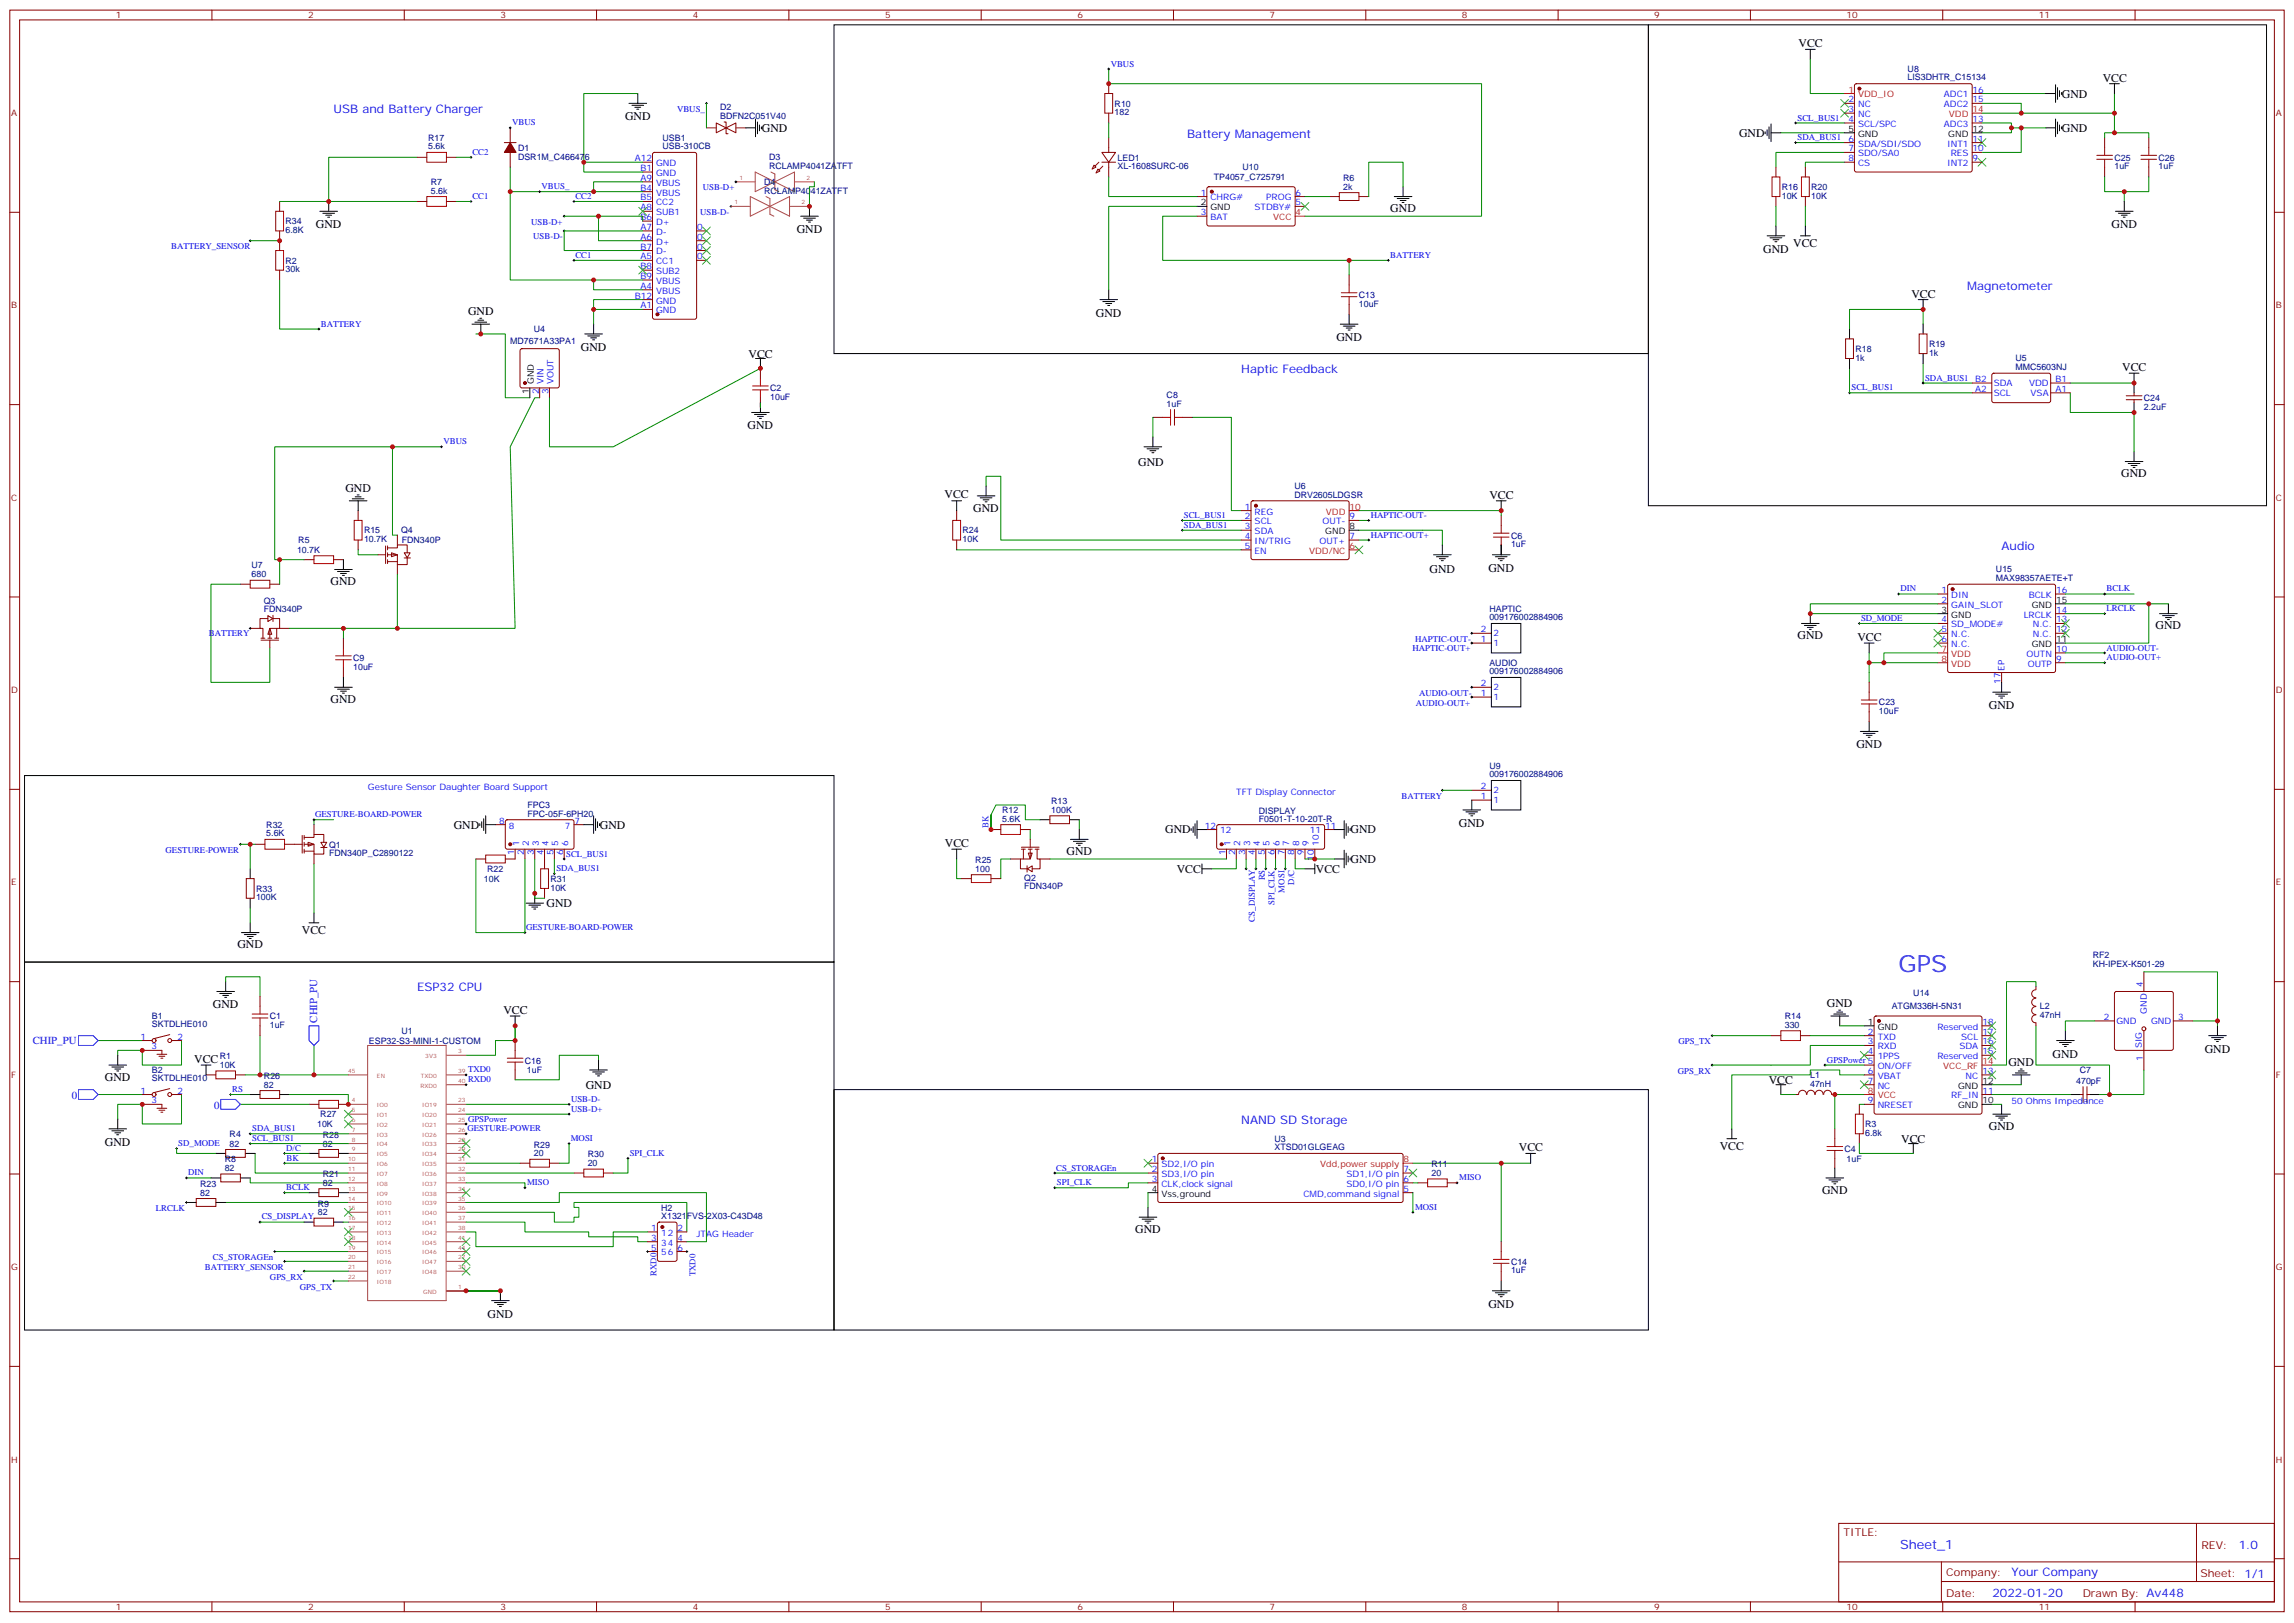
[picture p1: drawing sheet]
<svg xmlns="http://www.w3.org/2000/svg" width="825mm" height="583mm" viewBox="0 0 825 583" stroke-linecap="round" stroke-linejoin="round" font-family="sans-serif">
<defs><g id="words">
<text font-size="8.5" fill="#00f" x="682.6" y="349.4">GPS</text>
<text font-size="4.6" fill="#00f" x="683.2" y="556.6">Sheet_1</text>
<g font-size="4.2">
<text x="646.6" y="17">VCC</text>
<text x="756" y="29.4">VCC</text>
<text x="741.4" y="35.1">GND</text>
<text x="224.7" y="43.3">GND</text>
<text x="273.9" y="47.3">GND</text>
<text x="741.4" y="47.4">GND</text>
<text x="625.3" y="49.2">GND</text>
<text x="499.9" y="76.3">GND</text>
<text x="113.6" y="82">GND</text>
<text x="286.5" y="83.7">GND</text>
<text x="759.2" y="82">GND</text>
<text x="644.8" y="88.8">VCC</text>
<text x="633.9" y="90.9">GND</text>
<text x="687.2" y="107">VCC</text>
<text x="168.3" y="113.2">GND</text>
<text x="394.1" y="113.8">GND</text>
<text x="480.5" y="122.6">GND</text>
<text x="208.8" y="126.2">GND</text>
<text x="269.2" y="128.5">VCC</text>
<text x="763.1" y="133.5">VCC</text>
<text x="268.8" y="154.4">GND</text>
<text x="409.2" y="167.7">GND</text>
<text x="762.7" y="171.6">GND</text>
<text x="124.2" y="176.9">GND</text>
<text x="339.6" y="179">VCC</text>
<text x="535.5" y="179.3">VCC</text>
<text x="350" y="183.9">GND</text>
<text x="514" y="206.1">GND</text>
<text x="535.2" y="205.5">GND</text>
<text x="118.9" y="210.4">GND</text>
<text x="775.1" y="226.2">GND</text>
<text x="646.3" y="229.8">GND</text>
<text x="667.8" y="230.5">VCC</text>
<text x="118.9" y="252.7">GND</text>
<text x="715.1" y="254.9">GND</text>
<text x="667.5" y="269">GND</text>
<text x="163.2" y="297.9">GND</text>
<text x="215.7" y="297.8">GND</text>
<text x="418.9" y="299.6">GND</text>
<text x="485.6" y="299.6">GND</text>
<text x="524.5" y="297.3">GND</text>
<text x="339.7" y="304.6">VCC</text>
<text x="383.5" y="307.4">GND</text>
<text x="485.6" y="310.2">GND</text>
<text x="423.1" y="313.7">VCC</text>
<text x="473.2" y="313.7">VCC</text>
<text x="196.5" y="326.1">GND</text>
<text x="108.5" y="335.7">VCC</text>
<text x="85.4" y="340.9">GND</text>
<text x="76.6" y="362.5">GND</text>
<text x="181" y="364.5">VCC</text>
<text x="656.9" y="362">GND</text>
<text x="69.8" y="382.2">VCC</text>
<text x="722.1" y="383.2">GND</text>
<text x="738" y="380.2">GND</text>
<text x="792.7" y="378.4">GND</text>
<text x="37.7" y="388.5">GND</text>
<text x="636" y="389.5">VCC</text>
<text x="210.6" y="391.3">GND</text>
<text x="715.1" y="406.2">GND</text>
<text x="37.7" y="411.9">GND</text>
<text x="546.1" y="413.9">VCC</text>
<text x="618.3" y="413.3">VCC</text>
<text x="683.6" y="410.7">VCC</text>
<text x="655.1" y="429.1">GND</text>
<text x="408.2" y="443.2">GND</text>
<text x="175.3" y="473.6">GND</text>
<text x="535.2" y="470.1">GND</text>
</g>
<g font-size="4.2" fill="#00f">
<text x="119.9" y="40.7">USB and Battery Charger</text>
<text x="426.9" y="49.5">Battery Management</text>
<text x="707.3" y="104.2">Magnetometer</text>
<text x="446.3" y="134.2">Haptic Feedback</text>
<text x="719.7" y="197.7">Audio</text>
<text x="149.9" y="356.4">ESP32 CPU</text>
<text x="446.3" y="404">NAND SD Storage</text>
<text x="804.9" y="556.9">1.0</text>
<text x="723.3" y="566.4">Your Company</text>
<text x="716.4" y="574.2">2022-01-20</text>
</g>
<g font-size="3.9" fill="#00f">
<text x="114.1" y="367.6" transform="rotate(-90 114.1 367.6)">CHIP_PU</text>
<text x="11.8" y="375.3">CHIP_PU</text>
<text x="25.8" y="395.1">0</text>
<text x="77" y="398.7">0</text>
</g>
<g font-size="3.9" fill="#800">
<text x="662.9" y="552.2">TITLE:</text>
<text x="791.5" y="556.9">REV:</text>
<text x="699.8" y="566.4">Company:</text>
<text x="791.1" y="567">Sheet: 1/1</text>
<text x="699.8" y="574.1">Date:</text>
<text x="748.8" y="574.2">Drawn By: Av448</text>
</g>
<g font-size="3.2" fill="#800">
<text x="41.6" y="6.6">1</text>
<text x="110.8" y="6.6">2</text>
<text x="179.9" y="6.6">3</text>
<text x="249.1" y="6.6">4</text>
<text x="318.2" y="6.6">5</text>
<text x="387.3" y="6.6">6</text>
<text x="456.5" y="6.6">7</text>
<text x="525.6" y="6.6">8</text>
<text x="594.8" y="6.6">9</text>
<text x="663.9" y="6.6">10</text>
<text x="733.1" y="6.6">11</text>
<text x="4.1" y="41.7">A</text>
<text x="818.3" y="41.7">A</text>
<text x="4.1" y="110.9">B</text>
<text x="818.3" y="110.9">B</text>
<text x="4.1" y="180">C</text>
<text x="818.3" y="180">C</text>
<text x="4.1" y="249.2">D</text>
<text x="818.3" y="249.2">D</text>
<text x="4.1" y="318.3">E</text>
<text x="818.3" y="318.3">E</text>
<text x="4.1" y="387.5">F</text>
<text x="818.3" y="387.5">F</text>
<text x="4.1" y="456.6">G</text>
<text x="818.3" y="456.6">G</text>
<text x="4.1" y="525.7">H</text>
<text x="818.3" y="525.7">H</text>
<text x="41.6" y="578.8">1</text>
<text x="110.8" y="578.8">2</text>
<text x="179.9" y="578.8">3</text>
<text x="249.1" y="578.8">4</text>
<text x="318.2" y="578.8">5</text>
<text x="387.3" y="578.8">6</text>
<text x="456.5" y="578.8">7</text>
<text x="525.6" y="578.8">8</text>
<text x="594.8" y="578.8">9</text>
<text x="663.9" y="578.8">10</text>
<text x="733.1" y="578.8">11</text>
</g>
<g font-size="3.2" fill="#00f">
<text x="399.3" y="23.9">VBUS</text>
<text x="698.9" y="35">ADC1</text>
<text x="709.3" y="33.3">16</text>
<text x="243.4" y="40.3">VBUS_</text>
<text x="664.6" y="36.8">2</text>
<text x="664.6" y="40.3">3</text>
<text x="668.1" y="38.6">NC</text>
<text x="698.9" y="38.6">ADC2</text>
<text x="709.3" y="36.8">15</text>
<text x="184.1" y="45.1">VBUS</text>
<text x="646.3" y="43.3">SCL_BUS1</text>
<text x="664.6" y="43.9">4</text>
<text x="668.1" y="42.1">NC</text>
<text x="668.1" y="45.6">SCL/SPC</text>
<text x="698.9" y="45.6">ADC3</text>
<text x="709.3" y="43.9">13</text>
<text x="646.3" y="50.4">SDA_BUS1</text>
<text x="664.6" y="50.9">6</text>
<text x="668.1" y="52.7">SDA/SDI/SDO</text>
<text x="700.1" y="52.7">INT1</text>
<text x="709.3" y="50.9">11</text>
<text x="169.8" y="55.7">CC2</text>
<text x="228.2" y="58">A12</text>
<text x="235.9" y="59.7">GND</text>
<text x="664.6" y="54.4">7</text>
<text x="664.6" y="58">8</text>
<text x="668.1" y="56.2">SDO/SA0</text>
<text x="668.1" y="59.7">CS</text>
<text x="700.1" y="59.7">INT2</text>
<text x="701.4" y="56.2">RES</text>
<text x="709.3" y="58">9</text>
<text x="709.3" y="54.4">10</text>
<text x="230.2" y="61.5">B1</text>
<text x="230.2" y="65">A9</text>
<text x="235.9" y="63.3">GND</text>
<text x="169.8" y="71.5">CC1</text>
<text x="194.7" y="68">VBUS_</text>
<text x="206.9" y="71.6">CC2</text>
<text x="230.2" y="68.5">B4</text>
<text x="235.9" y="66.8">VBUS</text>
<text x="235.9" y="70.3">VBUS</text>
<text x="252.7" y="68.4">USB-D+</text>
<text x="431.7" y="70.3">1</text>
<text x="465.8" y="70.3">6</text>
<text x="230.2" y="72.1">B5</text>
<text x="230.2" y="75.6">A8</text>
<text x="235.9" y="77.4">SUB1</text>
<text x="235.9" y="73.8">CC2</text>
<text x="251.7" y="77.3">USB-D-</text>
<text x="431.7" y="77.4">3</text>
<text x="435.2" y="72.1">CHRG#</text>
<text x="451.1" y="75.6">STDBY#</text>
<text x="455.3" y="72.1">PROG</text>
<text x="465.8" y="73.8">5</text>
<text x="191" y="80.8">USB-D+</text>
<text x="230.2" y="79.1">B6</text>
<text x="230.2" y="82.7">A7</text>
<text x="235.9" y="80.9">D+</text>
<text x="250.6" y="82.7">0</text>
<text x="435.2" y="79.1">BAT</text>
<text x="61.6" y="89.6">BATTERY_SENSOR</text>
<text x="191.7" y="86.1">USB-D-</text>
<text x="230.2" y="89.7">B7</text>
<text x="230.2" y="86.2">A6</text>
<text x="235.9" y="87.9">D+</text>
<text x="235.9" y="84.4">D-</text>
<text x="250.6" y="89.7">0</text>
<text x="250.6" y="86.2">0</text>
<text x="206.9" y="92.7">CC1</text>
<text x="230.2" y="93.2">A5</text>
<text x="235.9" y="95">CC1</text>
<text x="235.9" y="91.5">D-</text>
<text x="250.6" y="93.2">0</text>
<text x="499.9" y="92.7">BATTERY</text>
<text x="230.2" y="100.3">B9</text>
<text x="230.2" y="96.8">B8</text>
<text x="235.9" y="98.5">SUB2</text>
<text x="228.2" y="107.4">B12</text>
<text x="230.2" y="103.8">A4</text>
<text x="235.9" y="102.1">VBUS</text>
<text x="235.9" y="105.6">VBUS</text>
<text x="230.2" y="110.9">A1</text>
<text x="235.9" y="109.1">GND</text>
<text x="235.9" y="112.6">GND</text>
<text x="115.4" y="117.4">BATTERY</text>
<text x="692.1" y="136.8">SDA_BUS1</text>
<text x="710.2" y="137.3">B2</text>
<text x="739.1" y="137.3">B1</text>
<text x="193.7" y="141.6" transform="rotate(-90 193.7 141.6)">2</text>
<text x="195.4" y="138.1" transform="rotate(-90 195.4 138.1)">VIN</text>
<text x="197.2" y="141.6" transform="rotate(-90 197.2 141.6)">3</text>
<text x="199" y="138.1" transform="rotate(-90 199 138.1)">VOUT</text>
<text x="665.7" y="140.3">SCL_BUS1</text>
<text x="710.2" y="140.9">A2</text>
<text x="716.8" y="142.3">SCL</text>
<text x="716.8" y="138.7">SDA</text>
<text x="729.5" y="138.7">VDD</text>
<text x="730.1" y="142.3">VSA</text>
<text x="739.1" y="140.9">A1</text>
<text x="159.5" y="159.7">VBUS</text>
<text x="447.6" y="183.2">1</text>
<text x="451.1" y="185">REG</text>
<text x="425.6" y="186.2">SCL_BUS1</text>
<text x="425.6" y="189.7">SDA_BUS1</text>
<text x="447.6" y="186.7">2</text>
<text x="447.6" y="190.3">3</text>
<text x="451.1" y="188.5">SCL</text>
<text x="475.5" y="188.5">OUT-</text>
<text x="485.2" y="186.7">9</text>
<text x="492.8" y="186.2">HAPTIC-OUT-</text>
<text x="447.6" y="193.8">4</text>
<text x="447.6" y="197.3">5</text>
<text x="451.1" y="192">SDA</text>
<text x="451.1" y="195.5">IN/TRIG</text>
<text x="474.4" y="195.5">OUT+</text>
<text x="485.2" y="193.8">7</text>
<text x="492.8" y="193.3">HAPTIC-OUT+</text>
<text x="451.1" y="199.1">EN</text>
<text x="683.3" y="212.6">DIN</text>
<text x="698.1" y="213.2">1</text>
<text x="701.6" y="214.9">DIN</text>
<text x="729.4" y="214.9">BCLK</text>
<text x="739.2" y="213.2">16</text>
<text x="757.4" y="212.6">BCLK</text>
<text x="698.1" y="216.7">2</text>
<text x="701.6" y="218.5">GAIN_SLOT</text>
<text x="739.2" y="220.2">14</text>
<text x="757.4" y="219.7">LRCLK</text>
<text x="532.4" y="227.3">2</text>
<text x="669.1" y="223.2">SD_MODE</text>
<text x="698.1" y="223.8">4</text>
<text x="698.1" y="227.3">5</text>
<text x="701.6" y="225.5">SD_MODE#</text>
<text x="727.6" y="222">LRCLK</text>
<text x="730.9" y="225.5">N.C.</text>
<text x="739.2" y="227.3">12</text>
<text x="739.2" y="223.8">13</text>
<text x="75.1" y="228.7">BATTERY</text>
<text x="508.8" y="230.7">HAPTIC-OUT-</text>
<text x="532.4" y="230.8">1</text>
<text x="536.9" y="232.2">1</text>
<text x="536.9" y="228.7">2</text>
<text x="698.1" y="230.8">6</text>
<text x="701.6" y="229.1">N.C.</text>
<text x="701.6" y="232.6">N.C.</text>
<text x="730.9" y="229.1">N.C.</text>
<text x="757.4" y="233.9">AUDIO-OUT-</text>
<text x="507.8" y="234.2">HAPTIC-OUT+</text>
<text x="728.6" y="236.1">OUTN</text>
<text x="729.1" y="239.6">OUTP</text>
<text x="739.2" y="237.9">9</text>
<text x="739.2" y="234.4">10</text>
<text x="757.4" y="237.3">AUDIO-OUT+</text>
<text x="719.3" y="245.8" transform="rotate(-90 719.3 245.8)">17</text>
<text x="720.7" y="241.1" transform="rotate(-90 720.7 241.1)">EP</text>
<text x="510.3" y="250.1">AUDIO-OUT-</text>
<text x="532.4" y="250.2">1</text>
<text x="532.4" y="246.7">2</text>
<text x="536.9" y="251.6">1</text>
<text x="536.9" y="248.1">2</text>
<text x="509" y="253.7">AUDIO-OUT+</text>
<text x="132.3" y="284.1">Gesture Sensor Daughter Board Support</text>
<text x="444.5" y="285.9">TFT Display Connector</text>
<text x="504" y="287.1">BATTERY</text>
<text x="532.4" y="287.3">1</text>
<text x="532.4" y="283.7">2</text>
<text x="536.9" y="285.2">2</text>
<text x="113.3" y="293.8">GESTURE-BOARD-POWER</text>
<text x="536.9" y="288.7">1</text>
<text x="179.5" y="296.1">8</text>
<text x="183" y="297.9">8</text>
<text x="203.1" y="297.9">7</text>
<text x="206.6" y="296.1">7</text>
<text x="355.4" y="297.5" transform="rotate(-90 355.4 297.5)">BK</text>
<text x="433.2" y="297.9">12</text>
<text x="438.7" y="299.6">12</text>
<text x="470.9" y="299.6">11</text>
<text x="476.4" y="297.9">11</text>
<text x="186.6" y="304" transform="rotate(-90 186.6 304)">1</text>
<text x="190.1" y="304" transform="rotate(-90 190.1 304)">2</text>
<text x="193.7" y="304" transform="rotate(-90 193.7 304)">3</text>
<text x="197.2" y="304" transform="rotate(-90 197.2 304)">4</text>
<text x="200.7" y="304" transform="rotate(-90 200.7 304)">5</text>
<text x="204.3" y="304" transform="rotate(-90 204.3 304)">6</text>
<text x="442.4" y="304" transform="rotate(-90 442.4 304)">1</text>
<text x="445.9" y="304" transform="rotate(-90 445.9 304)">2</text>
<text x="449.4" y="304" transform="rotate(-90 449.4 304)">3</text>
<text x="453" y="304" transform="rotate(-90 453 304)">4</text>
<text x="456.5" y="304" transform="rotate(-90 456.5 304)">5</text>
<text x="460" y="304" transform="rotate(-90 460 304)">6</text>
<text x="463.5" y="304" transform="rotate(-90 463.5 304)">7</text>
<text x="467.1" y="304" transform="rotate(-90 467.1 304)">8</text>
<text x="470.6" y="304" transform="rotate(-90 470.6 304)">9</text>
<text x="474.1" y="304" transform="rotate(-90 474.1 304)">10</text>
<text x="59.5" y="306.6">GESTURE-POWER</text>
<text x="184.9" y="307.5" transform="rotate(-90 184.9 307.5)">1</text>
<text x="188.4" y="307.5" transform="rotate(-90 188.4 307.5)">2</text>
<text x="191.9" y="307.5" transform="rotate(-90 191.9 307.5)">3</text>
<text x="195.4" y="307.5" transform="rotate(-90 195.4 307.5)">4</text>
<text x="199" y="307.5" transform="rotate(-90 199 307.5)">5</text>
<text x="202.5" y="307.5" transform="rotate(-90 202.5 307.5)">6</text>
<text x="203.6" y="307.9">SCL_BUS1</text>
<text x="440.6" y="307.5" transform="rotate(-90 440.6 307.5)">1</text>
<text x="444.1" y="307.5" transform="rotate(-90 444.1 307.5)">2</text>
<text x="447.7" y="307.5" transform="rotate(-90 447.7 307.5)">3</text>
<text x="451.2" y="307.5" transform="rotate(-90 451.2 307.5)">4</text>
<text x="454.7" y="307.5" transform="rotate(-90 454.7 307.5)">5</text>
<text x="458.3" y="307.5" transform="rotate(-90 458.3 307.5)">6</text>
<text x="461.8" y="307.5" transform="rotate(-90 461.8 307.5)">7</text>
<text x="465.3" y="307.5" transform="rotate(-90 465.3 307.5)">8</text>
<text x="468.8" y="307.5" transform="rotate(-90 468.8 307.5)">9</text>
<text x="472.4" y="309.5" transform="rotate(-90 472.4 309.5)">10</text>
<text x="200" y="313.2">SDA_BUS1</text>
<text x="454.8" y="316.5" transform="rotate(-90 454.8 316.5)">RS</text>
<text x="461.8" y="320.8" transform="rotate(-90 461.8 320.8)">MOSI</text>
<text x="465.4" y="318" transform="rotate(-90 465.4 318)">D/C</text>
<text x="458.2" y="325.4" transform="rotate(-90 458.2 325.4)">SPI_CLK</text>
<text x="189.1" y="334.3">GESTURE-BOARD-POWER</text>
<text x="451.2" y="331.3" transform="rotate(-90 451.2 331.3)">CS_DISPLAY</text>
<text x="770.5" y="354.6" transform="rotate(-90 770.5 354.6)">4</text>
<text x="771.9" y="364.4" transform="rotate(-90 771.9 364.4)">GND</text>
<text x="671.6" y="371.9">2</text>
<text x="696.6" y="370.2">Reserved</text>
<text x="712.8" y="371.9">17</text>
<text x="712.8" y="368.4">18</text>
<text x="756.5" y="366.6">2</text>
<text x="760.9" y="368.1">GND</text>
<text x="773.4" y="368.1">GND</text>
<text x="783.2" y="366.6">3</text>
<text x="50.5" y="373.7">1</text>
<text x="54.4" y="377.2">3</text>
<text x="63.9" y="373.7">2</text>
<text x="603.5" y="375.4">GPS_TX</text>
<text x="671.6" y="375.5">3</text>
<text x="675.1" y="373.7">TXD</text>
<text x="675.1" y="377.2">RXD</text>
<text x="704.5" y="377.2">SDA</text>
<text x="705.2" y="373.7">SCL</text>
<text x="712.8" y="375.5">16</text>
<text x="770.1" y="376.9" transform="rotate(-90 770.1 376.9)">SIG</text>
<text x="656.9" y="382">GPSPower 5</text>
<text x="671.6" y="379">4</text>
<text x="675.1" y="380.8">1PPS</text>
<text x="696.6" y="380.8">Reserved</text>
<text x="712.8" y="379">15</text>
<text x="770.5" y="381.4" transform="rotate(-90 770.5 381.4)">1</text>
<text x="168.3" y="389">RXD0</text>
<text x="168.3" y="385.5">TXD0</text>
<text x="603.3" y="386">GPS_RX</text>
<text x="671.6" y="386">6</text>
<text x="671.6" y="389.6">7</text>
<text x="675.1" y="384.3">ON/OFF</text>
<text x="675.1" y="387.8">VBAT</text>
<text x="706.7" y="387.8">NC</text>
<text x="712.8" y="386">13</text>
<text x="50.5" y="393.1">1</text>
<text x="63.9" y="393.1">2</text>
<text x="83.5" y="392.5">RS</text>
<text x="675.1" y="391.3">NC</text>
<text x="701.6" y="394.9">RF_IN</text>
<text x="712.8" y="393.1">11</text>
<text x="54.4" y="396.6">3</text>
<text x="205.3" y="396.1">USB-D-</text>
<text x="205.3" y="399.6">USB-D+</text>
<text x="671.6" y="396.6">9</text>
<text x="675.1" y="398.4">NRESET</text>
<text x="723.2" y="397">50 Ohms Impedance</text>
<text x="90.7" y="406.7">SDA_BUS1</text>
<text x="168.1" y="406.7">GESTURE-POWER</text>
<text x="168.3" y="403.2">GPSPower</text>
<text x="64.1" y="411.9">SD_MODE</text>
<text x="90.7" y="410.2">SCL_BUS1</text>
<text x="102.9" y="413.7">D/C</text>
<text x="205.2" y="410.1">MOSI</text>
<text x="103" y="417.3">BK</text>
<text x="226.4" y="415.4">SPI_CLK</text>
<text x="414.1" y="417.8">1</text>
<text x="417.6" y="419.6">SD2,I/O pin</text>
<text x="67.6" y="422.5">DIN</text>
<text x="379.7" y="420.8">CS_STORAGEn</text>
<text x="414.1" y="421.3">2</text>
<text x="414.1" y="424.9">3</text>
<text x="417.6" y="423.1">SD3,I/O pin</text>
<text x="484.1" y="423.1">SD1,I/O pin</text>
<text x="504.6" y="424.9">6</text>
<text x="504.6" y="421.3">7</text>
<text x="524.6" y="424.3">MISO</text>
<text x="102.9" y="427.8">BCLK</text>
<text x="189.5" y="426">MISO</text>
<text x="380" y="426">SPI_CLK</text>
<text x="417.6" y="426.6">CLK,clock signal</text>
<text x="468.6" y="430.1">CMD,command signal</text>
<text x="484.1" y="426.6">SD0,I/O pin</text>
<text x="504.6" y="428.4">5</text>
<text x="56.1" y="435.5">LRCLK</text>
<text x="508.8" y="434.8">MOSI</text>
<text x="94.1" y="438.4">CS_DISPLAY</text>
<text x="234.2" y="442.5">1</text>
<text x="243.6" y="442.5">2</text>
<text x="234.2" y="446">3</text>
<text x="234.2" y="449.5">5</text>
<text x="237.7" y="444.3">12</text>
<text x="237.7" y="447.8">34</text>
<text x="243.6" y="449.5">6</text>
<text x="243.6" y="446">4</text>
<text x="250.5" y="444.6">JTAG Header</text>
<text x="76.5" y="453">CS_STORAGEn</text>
<text x="237.7" y="451.3">56</text>
<text x="73.7" y="456.6">BATTERY_SENSOR</text>
<text x="97.1" y="460.1">GPS_RX</text>
<text x="236" y="458.7" transform="rotate(-90 236 458.7)">RXD0</text>
<text x="250.1" y="458.8" transform="rotate(-90 250.1 458.8)">TXD0</text>
<text x="107.8" y="463.6">GPS_TX</text>
</g>
<g font-size="3.2" fill="#000080">
<text x="685.9" y="28.9">LIS3DHTR_C15134</text>
<text x="685.9" y="25.7">U8</text>
<text x="259" y="39.6">D2</text>
<text x="400.8" y="41.5">182</text>
<text x="400.8" y="38.4">R10</text>
<text x="258.9" y="42.8">BDFN2C051V40</text>
<text x="154" y="50.6">R17</text>
<text x="154" y="53.7">5.6k</text>
<text x="238.2" y="53.7">USB-310CB</text>
<text x="238.2" y="50.6">USB1</text>
<text x="186.3" y="57.4">DSR1M_C466476</text>
<text x="186.3" y="54.2">D1</text>
<text x="276.5" y="57.7">D3</text>
<text x="401.8" y="57.7">LED1</text>
<text x="760.2" y="57.8">C25</text>
<text x="776.1" y="57.8">C26</text>
<text x="276.5" y="60.8">RCLAMP4041ZATFT</text>
<text x="401.8" y="60.9">XL-1608SURC-06</text>
<text x="436.4" y="64.8">TP4057_C725791</text>
<text x="446.8" y="61.3">U10</text>
<text x="483" y="65">R6</text>
<text x="760.2" y="60.8">1uF</text>
<text x="776.1" y="60.8">1uF</text>
<text x="154.9" y="69.6">5.6k</text>
<text x="154.9" y="66.5">R7</text>
<text x="274.8" y="69.6">RCLAMP4041ZATFT</text>
<text x="274.8" y="66.5">D4</text>
<text x="483" y="68.2">2k</text>
<text x="640.6" y="71.4">10K</text>
<text x="640.6" y="68.3">R16</text>
<text x="651.2" y="71.4">10K</text>
<text x="651.2" y="68.3">R20</text>
<text x="102.7" y="83.8">6.8K</text>
<text x="102.7" y="80.6">R34</text>
<text x="102.7" y="94.8">R2</text>
<text x="102.7" y="97.9">30k</text>
<text x="488.6" y="107.1">C13</text>
<text x="488.6" y="110.2">10uF</text>
<text x="191.9" y="119.5">U4</text>
<text x="183.4" y="123.6">MD7671A33PA1</text>
<text x="693.6" y="124.8">R19</text>
<text x="667.1" y="129.6">1k</text>
<text x="667.1" y="126.6">R18</text>
<text x="693.6" y="127.9">1k</text>
<text x="724.6" y="129.9">U5</text>
<text x="724.6" y="133.1">MMC5603NJ</text>
<text x="276.9" y="143.7">10uF</text>
<text x="276.9" y="140.5">C2</text>
<text x="419.5" y="142.9">C8</text>
<text x="419.5" y="146.2">1uF</text>
<text x="770.8" y="147.3">2.2uF</text>
<text x="770.8" y="144.1">C24</text>
<text x="465.4" y="178.9">DRV2605LDGSR</text>
<text x="465.4" y="175.7">U6</text>
<text x="130.9" y="191.8">R15</text>
<text x="144.2" y="191.8">Q4</text>
<text x="346.1" y="191.7">R24</text>
<text x="107.3" y="195.3">R5</text>
<text x="130.9" y="194.9">10.7K</text>
<text x="144.5" y="195.3">FDN340P</text>
<text x="346.1" y="194.9">10K</text>
<text x="543.3" y="196.7">1uF</text>
<text x="543.3" y="193.6">C6</text>
<text x="106.8" y="198.8">10.7K</text>
<text x="90.5" y="207.5">680</text>
<text x="90.5" y="204.3">U7</text>
<text x="717.6" y="208.7">MAX98357AETE+T</text>
<text x="717.6" y="205.7">U15</text>
<text x="94.8" y="216.9">Q3</text>
<text x="94.8" y="220.1">FDN340P</text>
<text x="535.5" y="220">HAPTIC</text>
<text x="535.5" y="222.9">009176002884906</text>
<text x="127" y="237.7">C9</text>
<text x="535.5" y="239.4">AUDIO</text>
<text x="127" y="240.7">10uF</text>
<text x="535.5" y="242.3">009176002884906</text>
<text x="675.6" y="256.7">10uF</text>
<text x="675.6" y="253.5">C23</text>
<text x="535.5" y="279.4">009176002884906</text>
<text x="535.5" y="276.4">U9</text>
<text x="189.7" y="290.6">FPC3</text>
<text x="189.7" y="293.6">FPC-05F-6PH20</text>
<text x="360.3" y="292.2">R12</text>
<text x="378" y="292.2">100K</text>
<text x="378" y="289">R13</text>
<text x="452.6" y="292.4">DISPLAY</text>
<text x="95.8" y="297.6">R32</text>
<text x="360.3" y="295.4">5.6K</text>
<text x="452.6" y="295.4">F0501-T-10-20T-R</text>
<text x="95.8" y="300.7">5.6K</text>
<text x="118.3" y="304.7">Q1</text>
<text x="118.3" y="307.8">FDN340P_C2890122</text>
<text x="350.7" y="310.3">R25</text>
<text x="174" y="316.9">10K</text>
<text x="175.1" y="313.4">R22</text>
<text x="197.9" y="317">R31</text>
<text x="350.7" y="313.4">100</text>
<text x="368.2" y="316.5">Q2</text>
<text x="92.1" y="323.7">100K</text>
<text x="92.1" y="320.5">R33</text>
<text x="197.9" y="320.1">10K</text>
<text x="368.2" y="319.7">FDN340P</text>
<text x="752.5" y="347.6">KH-IPEX-K501-29</text>
<text x="752.5" y="344.4">RF2</text>
<text x="687.9" y="358.2">U14</text>
<text x="680.2" y="362.8">ATGM336H-5N31</text>
<text x="733.4" y="362.8">L2</text>
<text x="54.6" y="369.2">SKTDLHE010</text>
<text x="54.6" y="366.2">B1</text>
<text x="97" y="366.4">C1</text>
<text x="97" y="369.5">1uF</text>
<text x="144.3" y="371.6">U1</text>
<text x="641.7" y="369.5">330</text>
<text x="641.7" y="366.2">R14</text>
<text x="733.4" y="366.1">47nH</text>
<text x="132.6" y="375.2">ESP32-S3-MINI-1-CUSTOM</text>
<text x="79" y="383.9">10K</text>
<text x="79" y="380.8">R1</text>
<text x="188.7" y="382.3">C16</text>
<text x="54.6" y="388.7">SKTDLHE010</text>
<text x="54.6" y="385.6">B2</text>
<text x="94.9" y="387.9">R26</text>
<text x="189.4" y="385.8">1uF</text>
<text x="650.8" y="387.6">L1</text>
<text x="746.5" y="389.6">470pF</text>
<text x="747.8" y="385.8">C7</text>
<text x="94.9" y="391">82</text>
<text x="650.8" y="390.9">47nH</text>
<text x="115.2" y="401.6">R27</text>
<text x="114" y="405.1">10K</text>
<text x="670.6" y="405.2">R3</text>
<text x="82.6" y="412.2">82</text>
<text x="82.6" y="408.7">R4</text>
<text x="116.1" y="412.2">82</text>
<text x="116.1" y="409">R28</text>
<text x="191.9" y="412.5">R29</text>
<text x="458.2" y="413.6">XTSD01GLGEAG</text>
<text x="458.2" y="410.3">U3</text>
<text x="670.6" y="408.3">6.8k</text>
<text x="80.8" y="417.7">R8</text>
<text x="191.9" y="415.7">20</text>
<text x="211.3" y="419.2">20</text>
<text x="211.3" y="416">R30</text>
<text x="514.7" y="419.6">R11</text>
<text x="663.2" y="414.1">C4</text>
<text x="663.9" y="417.5">1uF</text>
<text x="80.8" y="421">82</text>
<text x="116.1" y="423">R21</text>
<text x="514.7" y="422.7">20</text>
<text x="72" y="429.8">82</text>
<text x="72" y="426.6">R23</text>
<text x="116.1" y="426.3">82</text>
<text x="114.3" y="436.8">82</text>
<text x="114.3" y="433.7">R9</text>
<text x="237.8" y="435.2">H2</text>
<text x="237.8" y="438.1">X1321FVS-2X03-C43D48</text>
<text x="543.3" y="454.6">C14</text>
<text x="543.3" y="457.7">1uF</text>
</g>
<g font-size="3.2" fill="#f00">
<text x="664.6" y="33.3">1</text>
<text x="668.1" y="35">VDD_IO</text>
<text x="709.3" y="40.3">14</text>
<text x="700.7" y="42.1">VDD</text>
<text x="465.8" y="77.4">4</text>
<text x="457.8" y="79.1">VCC</text>
<text x="476.7" y="185">VDD</text>
<text x="485.2" y="183.2">10</text>
<text x="485.2" y="197.3">6</text>
<text x="470.7" y="199.1">VDD/NC</text>
<text x="698.1" y="234.4">7</text>
<text x="698.1" y="237.9">8</text>
<text x="701.6" y="236.1">VDD</text>
<text x="701.6" y="239.6">VDD</text>
<text x="712.8" y="382.5">14</text>
<text x="698.7" y="384.3">VCC_RF</text>
<text x="671.6" y="393.1">8</text>
<text x="675.1" y="394.9">VCC</text>
<text x="474.7" y="419.6">Vdd,power supply</text>
<text x="504.6" y="417.8">8</text>
</g>
<g font-size="3.2">
<text x="664.6" y="47.4">5</text>
<text x="709.3" y="47.4">12</text>
<text x="668.1" y="49.1">GND</text>
<text x="700.5" y="49.1">GND</text>
<text x="431.7" y="73.8">2</text>
<text x="435.2" y="75.6">GND</text>
<text x="190.1" y="141.6" transform="rotate(-90 190.1 141.6)">1</text>
<text x="191.9" y="138.1" transform="rotate(-90 191.9 138.1)">GND</text>
<text x="485.2" y="190.3">8</text>
<text x="476.5" y="192">GND</text>
<text x="698.1" y="220.2">3</text>
<text x="730.5" y="218.5">GND</text>
<text x="739.2" y="216.7">15</text>
<text x="701.6" y="222">GND</text>
<text x="730.5" y="232.6">GND</text>
<text x="739.2" y="230.8">11</text>
<text x="671.6" y="368.4">1</text>
<text x="675.1" y="370.2">GND</text>
<text x="712.8" y="389.6">12</text>
<text x="704" y="391.3">GND</text>
<text x="704" y="398.4">GND</text>
<text x="712.8" y="396.6">10</text>
<text x="414.1" y="428.4">4</text>
<text x="417.6" y="430.1">Vss,ground</text>
</g>
<g font-size="2.1" fill="#a54b4b">
<text x="265.9" y="64.7">1</text>
<text x="289.9" y="64.7">2</text>
<text x="264.1" y="73.5">1</text>
<text x="288.2" y="73.5">2</text>
<text x="152.9" y="380.4">3V3</text>
<text x="164.7" y="378.6">3</text>
<text x="125.2" y="385.7">45</text>
<text x="135.5" y="387.4">EN</text>
<text x="151.3" y="387.4">TXD0</text>
<text x="164.7" y="385.7">39</text>
<text x="164.7" y="389.2">40</text>
<text x="151.1" y="391">RXD0</text>
<text x="126.6" y="396.3">4</text>
<text x="126.6" y="399.8">5</text>
<text x="135.5" y="398">IO0</text>
<text x="135.5" y="401.5">IO1</text>
<text x="151.8" y="398">IO19</text>
<text x="151.8" y="401.5">IO20</text>
<text x="164.7" y="396.3">23</text>
<text x="164.7" y="399.8">24</text>
<text x="126.6" y="403.3">6</text>
<text x="126.6" y="406.9">7</text>
<text x="135.5" y="405.1">IO2</text>
<text x="151.8" y="405.1">IO21</text>
<text x="164.7" y="403.3">25</text>
<text x="164.7" y="406.9">26</text>
<text x="126.6" y="410.4">8</text>
<text x="126.6" y="413.9">9</text>
<text x="135.5" y="408.6">IO3</text>
<text x="135.5" y="412.1">IO4</text>
<text x="151.8" y="408.6">IO26</text>
<text x="151.8" y="412.1">IO33</text>
<text x="164.7" y="410.4">28</text>
<text x="164.7" y="413.9">29</text>
<text x="125.2" y="417.5">10</text>
<text x="135.5" y="415.7">IO5</text>
<text x="135.5" y="419.2">IO6</text>
<text x="151.8" y="415.7">IO34</text>
<text x="151.8" y="419.2">IO35</text>
<text x="164.7" y="417.5">31</text>
<text x="125.2" y="421">11</text>
<text x="125.2" y="424.5">12</text>
<text x="135.5" y="422.7">IO7</text>
<text x="151.8" y="422.7">IO36</text>
<text x="164.7" y="421">32</text>
<text x="164.7" y="424.5">33</text>
<text x="125.2" y="428">13</text>
<text x="125.2" y="431.6">14</text>
<text x="135.5" y="426.2">IO8</text>
<text x="135.5" y="429.8">IO9</text>
<text x="151.8" y="426.2">IO37</text>
<text x="151.8" y="429.8">IO38</text>
<text x="164.7" y="428">34</text>
<text x="164.7" y="431.6">35</text>
<text x="125.2" y="435.1">15</text>
<text x="135.5" y="433.3">IO10</text>
<text x="135.5" y="436.8">IO11</text>
<text x="151.8" y="433.3">IO39</text>
<text x="151.8" y="436.8">IO40</text>
<text x="164.7" y="435.1">36</text>
<text x="125.2" y="438.6">16</text>
<text x="125.2" y="442.1">17</text>
<text x="135.5" y="440.4">IO12</text>
<text x="135.5" y="443.9">IO13</text>
<text x="151.8" y="440.4">IO41</text>
<text x="151.8" y="443.9">IO42</text>
<text x="164.7" y="438.6">37</text>
<text x="164.7" y="442.1">38</text>
<text x="125.2" y="445.7">18</text>
<text x="125.2" y="449.2">19</text>
<text x="135.5" y="447.4">IO14</text>
<text x="151.8" y="447.4">IO45</text>
<text x="164.7" y="445.7">41</text>
<text x="164.7" y="449.2">44</text>
<text x="125.2" y="452.7">20</text>
<text x="135.5" y="450.9">IO15</text>
<text x="135.5" y="454.5">IO16</text>
<text x="151.8" y="450.9">IO46</text>
<text x="151.8" y="454.5">IO47</text>
<text x="164.7" y="452.7">27</text>
<text x="125.2" y="456.3">21</text>
<text x="125.2" y="459.8">22</text>
<text x="135.5" y="458">IO17</text>
<text x="135.5" y="461.5">IO18</text>
<text x="151.8" y="458">IO48</text>
<text x="164.7" y="456.3">30</text>
<text x="152.2" y="465">GND</text>
<text x="164.7" y="463.3">1</text>
</g>
</g></defs>
<g fill="none" stroke="#000" stroke-width=".36">
<path d="M299.9 8.9h292.8v118.2h-292.8zM592.7 8.9h222.2v172.9h-222.2zM226.1 37.1h6.4M227.2 37.9h4.2M228.2 38.6h2.2M229 39.3h.7M229.3 33.6v3.5M398.3 24.8h.7M398.6 24.4v.8M169 56.6h.7M169.3 56.2v.7M115 76h6.4"/>
<path d="M116.1 76.7h4.2M117.1 77.4h2.1M117.8 78.1h.7M118.2 72.4v3.6M169 72.4h.7M169.3 72.1v.7M202.5 77.7h.7M202.8 77.4v.7M206 72.4h.7M206.4 72.1v.7M430.4 74.2h3.5M501.3 70.7h6.3"/>
<path d="M502.4 71.4h4.2M503.4 72.1h2.1M504.1 72.8h.7M504.5 67.1v3.6M89.6 86.5h.7M90 86.2v.7M202.5 83h.7M202.8 82.7v.7M206 93.6h.7M206.4 93.2v.7M498.8 93.6h.7M499.2 93.2v.7"/>
<path d="M114.3 118.3h.7M114.7 117.9v.7M169.7 116.5h6.3M170.7 115.8h4.3M171.8 115.1h2.1M172.5 114.4h.7M172.9 116.5v3.6M213.4 116.5v3.6M395.5 107.7h6.3M396.5 108.4h4.3M397.6 109.1h2.1M398.3 109.8h.7"/>
<path d="M398.6 104.2v3.5M481.9 116.5h6.3M483 117.2h4.2M484 117.9h2.1M484.7 118.6h.7M485.1 113v3.5M689.7 107.7h3.5M691.4 107.7v3.5M190.5 139.5v3.5M210.3 120.1h6.3M211.3 120.8h4.2M212.4 121.5h2.1"/>
<path d="M213.1 122.2h.7M271.6 128.9h3.6M273.4 128.9v3.5M691.1 137.7h.7M691.4 137.3v.7M765.5 134.2h3.6M767.3 134.2v7M270.2 148.3h6.4M271.3 149h4.2M272.3 149.7h2.2M273 150.4h.8M273.4 144.7v3.6"/>
<path d="M414.5 157.1v3.5M664.6 141.2h.7M665 140.9v.7M767.3 144.7v3.6M351.4 178.3h6.3M352.4 179h4.3M353.5 179.7h2.1M354.5 174.7v3.6M411.3 160.6h6.4M412.4 161.3h4.2M413.5 162h2.1M414.2 162.7h.7"/>
<path d="M764.1 165.9h6.4M765.2 166.6h4.2M766.2 167.3h2.1M766.9 168h.7M767.3 162.4v3.5M342.2 180h3.5M344 180v3.6M354.2 180.4h.7M424.7 187.1h.7M424.7 190.6h.7M425.1 186.7v.7M425.1 190.3v.7"/>
<path d="M485.1 190.6h3.5M491.8 194.1h.7M491.8 187.1h.7M492.1 186.7v.7M492.1 193.8v.7M515.4 199.4h6.4M518.6 195.9v3.5M536.6 199.4h6.3M538 180h3.5M539.8 180v3.6M539.8 195.9v3.5M516.5 200.1h4.2"/>
<path d="M517.5 200.8h2.1M518.2 201.5h.7M537.6 200.1h4.3M538.7 200.8h2.1M539.4 201.5h.7M682.3 213.5h.7M682.6 213.2v.7M739.1 217.1h3.5M756.4 213.5h.7M756.7 213.2v.7M779.6 217.1v3.5M647.7 224.1h6.3"/>
<path d="M648.8 224.8h4.2M649.8 225.5h2.1M650.5 226.2h.7M650.9 220.6v3.5M668.2 224.1h.7M668.5 223.8v.7M670.3 231.2h3.5M672 231.2v3.5M696.7 220.6h3.6M739.1 231.2h3.5M756.4 220.6h.7M756.4 238.2h.7"/>
<path d="M756.4 234.7h.7M756.7 220.2v.7M756.7 234.4v.7M756.7 237.9v.7M776.5 220.6h6.3M777.5 221.3h4.3M778.6 222h2.1M779.3 222.7h.7M672 259.4v3.5M716.5 248.8h6.3M717.5 249.5h4.3M718.6 250.2h2.1"/>
<path d="M719.3 250.9h.7M719.7 245.3v3.5M8.8 278.8h291.1v67h-291.1zM668.9 262.9h6.3M669.9 263.6h4.3M671 264.3h2.1M671.7 265h.7M112.5 294.7h.7M112.9 294.3v.7M86.1 303.5h.7M86.4 303.1v.7M90 312.3v3.5"/>
<path d="M451.2 312.3h.7M451.6 312v.7M454.7 312.3h.7M455.1 312v.7M458.3 312.3h.7M458.6 312v.7M86.8 335.2h6.3M87.8 336h4.3M88.9 336.7h2.1M89.6 337.4h.7M90 322.9v3.5M90 331.7v3.5"/>
<path d="M111.1 331.7h3.6M112.9 328.2v3.5M8.8 345.8h291.1v132.3h-291.1zM78 356.4h6.3M79 357.1h4.3M80.1 357.8h2.1M80.8 358.5h.7M81.1 352.9v3.5M183.4 365.2h3.6M185.2 365.2v3.6M615.2 372.3h.7M615.6 371.9v.7"/>
<path d="M658.3 365.2h6.3M659.3 364.5h4.3M660.4 363.8h2.1M661.1 363.1h.7M661.5 365.2v3.6M670.3 368.8h3.5M739.4 374.1h6.4M740.5 374.8h4.2M741.5 375.5h2.2M742.2 376.2h.7M742.6 370.5v3.6M794.1 372.3h6.4"/>
<path d="M795.2 373h4.2M796.2 373.7h2.1M796.9 374.4h.7M797.3 368.8v3.5M72.3 382.9h3.5M74.1 382.9v3.5M82.5 393.5h.8M82.9 393.1v.7M90 393.5h3.5M100.5 393.5h3.6M204.3 397h.7M204.6 396.6v.7"/>
<path d="M212 384.6h6.4M213.1 385.3h4.2M214.1 386h2.2M214.8 386.8h.7M215.2 381.1v3.5M299.9 391.7h292.8v86.4h-292.8zM615.2 382.9h.7M615.6 382.5v.7M638.5 389.9h3.6M640.3 389.9v3.6M655.8 382.9h.7M656.2 382.5v.7"/>
<path d="M712.6 397h3.5M712.6 389.9h3.5M719.7 397v3.5M723.5 386.4h6.4M724.6 385.7h4.2M725.7 385h2.1M726.4 384.3h.7M726.7 386.4v3.5M744.4 393.5h3.5M751.4 393.5h3.5M63.1 412.9h.8M63.5 412.5v.7"/>
<path d="M77.6 414.6h3.5M88.2 414.6h3.5M89.6 411.1h.7M89.6 407.6h.7M90 407.2v.7M90 410.7v.7M102 414.6h.7M102 418.1h.7M102.3 414.3v.7M102.3 417.8v.7M111.1 414.6h3.6M121.7 414.6h3.5"/>
<path d="M167.2 404h.7M167.6 403.7v.7M204.3 411.1h.7M204.3 400.5h.7M204.6 400.2v.7M204.6 410.7v.7M225.4 416.4h.7M225.8 416v.7M548.6 414.6h3.5M550.3 414.6v3.5M620.9 409.3h3.5M622.7 405.8v3.5"/>
<path d="M659.7 419.9v3.5M686.2 411.1h3.5M687.9 411.1v3.5M716.5 400.5h6.3M717.5 401.2h4.3M718.6 401.9h2.1M719.3 402.6h.7M66.7 423.4h.7M66.7 432.3h3.9M67 423.1v.7M67 431.9v.7M75.8 423.4h3.6"/>
<path d="M77.6 432.3h3.5M86.4 423.4h3.6M93.1 439.3h.7M93.5 439v.7M102 428.7h.7M102.3 428.4v.7M109.4 439.3h3.5M111.1 428.7h3.6M119.9 439.3h3.6M121.7 428.7h3.5M188.4 427h.7M188.7 426.6v.7"/>
<path d="M378.9 421.7h.7M378.9 427h.7M379.2 421.3v.7M379.2 426.6v.7M409.6 437.6h6.3M410.6 438.3h4.3M411.7 439h2.1M412.4 439.7h.7M412.7 428.7h3.6M412.7 434v3.6M507.6 435.8h.8M508 435.4v.7"/>
<path d="M523.5 425.2h.7M523.9 424.9v.7M656.5 423.4h6.4M657.6 424.1h4.2M658.6 424.9h2.2M659.3 425.6h.7M98.4 449.9h.7M98.8 449.5v.8M102 453.4h.7M102.3 453.1v.7M109 457h.7M109.4 456.6v.7"/>
<path d="M119.6 460.5h.7M119.9 460.1v.7M176.7 467.5h6.4M177.8 468.2h4.2M178.9 468.9h2.1M179.6 469.7h.7M179.9 464v3.5M536.6 464h6.3M537.6 464.7h4.3M538.7 465.4h2.1M539.4 466.1h.7M539.8 460.5v3.5"/>
</g>
<g fill="none" stroke="#008700" stroke-width=".36">
<path d="M229.3 33.6h-19.4v24.7h21.2M398.6 24.8v5.3h134.1v47.6h-63.5M149.9 56.6h-31.7v15.8h-17.7M164 56.6h5.3M209.9 58.3v3.5h21.2M398.6 44.2v5.3M118.2 72.4h31.7M164 72.4h5.3M183.4 60.1v40.5h30M183.4 68.9h30M202.8 77.7h28.3v1.8M206.4 72.4h24.7"/>
<path d="M215.2 77.7v8.8h15.9M231.1 65.4h-17.7v3.5h17.7M398.6 63.6v7.1h31.8M430.4 74.2h-31.8v30M430.4 77.7h-12.4v15.9h67.1v5.3M469.2 70.7h8.8M504.5 67.1v-8.8h-12.4v12.4M90 86.5h10.5M206.4 93.6h24.7M231.1 83h-28.3v7.1h28.3M485.1 93.6h14.1M100.5 100.6v17.7h14.2"/>
<path d="M213.4 111.2h17.7M231.1 107.7h-17.7v8.8M231.1 100.6h-17.7v3.6h17.7M691.4 116.5v-5.3h-26.4v7.1M171.1 120.1h10.6v22.9h8.8M273.4 132.4l-52.9 28.2h-22.9v-17.6M665 132.4v8.8h44.1M691.4 130.6v7.1h17.7M744.4 137.7h22.9M194 143h-1.7l-8.9 17.6 1.8 65.3h-42.3M273.4 144.7v1.8M414.5 150v7.1"/>
<path d="M428.6 150h14.1v33.6h3.6M744.4 141.2v7.1h22.9v14.1M354.5 174.7v-3.5h5.3v22.9h86.5M344 197.7h102.3M425.1 187.1h21.2M425.1 190.6h21.2M488.6 190.6h30v5.3M488.6 183.6h51.2v1.7M488.6 194.1h3.5M488.6 187.1h3.5M539.8 195.9v3.5M682.6 213.5h14.1"/>
<path d="M696.7 217.1h-45.8v3.5h45.8M742.6 213.5h24.7M742.6 217.1h37M772.6 217.1v14.1h-30M668.5 224.1h28.2M672 234.7v10.6M677.3 238.2h19.4M696.7 234.7h-19.4v3.5h-5.3M742.6 220.6h14.1M742.6 238.2h14.1M742.6 234.7h14.1M119.9 294.7h-7v1.7"/>
<path d="M112.9 310.6v17.6M81.1 352.9v-1.8h12.4v7.1M732 354.6v-1.7h-10.6v30h-5.3M770.8 349.4h26.5v19.4M93.5 372.3v14.1M185.2 374.1v-5.3v5.3h-7v5.2h-10.6M615.6 372.3h21.2M650.9 372.3h19.4M661.5 368.8h8.8M670.3 375.8h-19.4v7.1h-35.3M732 368.8v14.1h26.5v10.6M753.2 367h-10.6v3.5"/>
<path d="M788.5 367h8.8M82.9 393.5h7.1M88.2 386.4h37M104.1 393.5h21.1v3.5M167.6 397h37M215.2 381.1v-1.8h-14.1v8.9h-15.9M640.3 393.5h5.3M656.2 382.9h14.1M670.3 386.4h-8.8v-1.8h-10.6v1.8h-28.2v19.4M670.3 393.5h-10.6v12.3M716.1 397h3.6M716.1 389.9h10.6"/>
<path d="M716.1 393.5h28.3M770.8 384.6v8.9h-15.9M63.5 412.9v1.7h14.1M90 407.6h35.2M90 411.1h35.2M91.7 414.6v7.1h33.5M102.3 418.1h22.9M102.3 414.6h8.8M167.6 400.5h37M167.6 418.1h19.4M204.6 411.1v7h-3.5M225.8 416.4v5.3h-5.3"/>
<path d="M508 418.1h31.8v28.3M539.8 418.1h10.5M668.5 411.1v3.5h19.4M67 423.4h8.8M81.1 432.3h44.1M90 423.4v1.8h35.2M93.5 439.3h15.9M102.3 428.7h8.8M123.5 439.3h1.7M167.6 425.2h21.1v1.8M167.6 435.8h31.7v3.5h7.1v-1.7h1.7v-3.6h-1.7v-1.7h40.5v10.5M167.6 439.3h21.1v3.5h23v1.8h17.6v1.8h3.5"/>
<path d="M167.6 421.7h38.8M379.2 421.7h33.5M412.7 425.2h-7v1.8h-26.5M412.7 428.7v5.3M508 428.7v7.1M508 425.2h1.8M98.8 449.9h26.4M102.3 453.4h22.9M119.9 460.5h5.3M167.6 464h12.3"/>
</g>
<g fill="none" stroke="#a10000" stroke-width=".36">
<path d="M397.2 33.6h2.8v7.1h-2.8zM153.5 54.8h7v3.5h-7zM99.1 76h2.9v7h-2.9zM153.5 70.7h7v3.5h-7zM481.5 69.3h7.1v2.8h-7.1zM99.1 90.1h2.9v7h-2.9zM482.2 106.6h5.7M482.2 105.2h5.7M485.1 102.4v2.8M485.1 106.6v2.9M270.6 138.7h5.6M273.4 135.9v2.8"/>
<path d="M270.6 140.2h5.6M273.4 140.2v2.8M418 150h2.9M420.9 147.2v5.7M422.3 150h2.8M422.3 147.2v5.7M342.5 187.1h2.9v7h-2.9zM536.9 193.1h5.7M536.9 191.7h5.7M539.8 188.8v2.9M539.8 193.1v2.8M669.2 253h5.7"/>
<path d="M669.2 251.6h5.7M672 248.8v2.8M672 253v2.9M95.2 301.7h7.1v3.6h-7.1zM90.7 365.9h5.6M90.7 364.5h5.6M93.5 361.7v2.8M93.5 365.9v2.9M185.2 377.6v2.8M640.3 370.5h7v3.6h-7zM77.6 385h7.1v2.8h-7.1zM114.7 395.6h7v2.8h-7z"/>
<path d="M182.4 381.8h5.6M182.4 380.4h5.6M185.2 381.8v2.8M190.5 416.7h7.1v2.9h-7.1zM656.9 413.6h5.6M656.9 412.2h5.6M659.7 409.3v2.9M659.7 413.6v2.8M667.1 400.5h2.8v7.1h-2.8zM209.9 420.3h7.1v2.8h-7.1zM513.3 423.8h7v2.8h-7zM536.9 454.1h5.7"/>
<path d="M536.9 452.7h5.7M539.8 449.9v2.8M539.8 454.1v2.9"/>
</g>
<g fill="none" stroke="#870000" stroke-width=".36">
<path d="M3.5 3.6h817.8v575.8h-817.8zM7.1 7.2h810.6v568.6h-810.6zM76.2 3.6v3.6M145.3 3.6v3.6M214.5 3.6v3.6M283.6 3.6v3.6M352.8 3.6v3.6M421.9 3.6v3.6M491.1 3.6v3.6M560.2 3.6v3.6M629.4 3.6v3.6M698.5 3.6v3.6"/>
<path d="M767.6 3.6v3.6M398.6 30.1v3.5M149.9 56.6h3.6M160.5 56.6h3.5M231.1 58.3h3.5M234.8 55l.5-.2h14.5l.6 .4 .1 58.9-.5 .6-14.7 .1-.6-.5-.1-58.8zM393.3 59.4l.8 .7-1.5 .7zM396.2 54.8h4.9l-2.5 3.5zM396.2 58.3h4.9M398.6 40.7v3.5M398.6 49.5v5.3M398.6 58.3v5.3"/>
<path d="M3.5 76.3h3.6M100.5 72.4v3.6M149.9 72.4h3.6M160.5 72.4h3.5M231.1 79.5h3.5M231.1 65.4h3.5M231.1 76h3.5M231.1 72.4h3.5M231.1 68.9h3.5M231.1 61.8h3.5M394.8 60.8l.7 .7-1.4 .7zM430.4 70.7h3.5"/>
<path d="M430.4 77.7h3.5M434.2 67.3l.4-.2 30.6 .1 .5 .6-.1 13-.6 .4h-30.7l-.4-.7v-12.7zM465.7 70.7h3.5M465.7 74.2h3.5M478 70.7h3.5M488.6 70.7h3.5M817.7 76.3h3.6M100.5 83v7.1M100.5 97.1v3.5M231.1 93.6h3.5M231.1 90.1h3.5M231.1 86.5h3.5"/>
<path d="M231.1 83h3.5M231.1 97.1h3.5M250.5 93.6h3.5M250.5 90.1h3.5M250.5 86.5h3.5M250.5 83h3.5M485.1 98.9v3.5M231.1 107.7h3.5M231.1 100.6h3.5M231.1 111.2h3.5M231.1 104.2h3.5M485.1 109.5v3.5"/>
<path d="M187.2 125.5l.5-.2h12.7l.5 .2 .2 .5v12.7l-.3 .5-.4 .3h-12.7l-.5-.3-.2-.5v-12.7zM194 139.5v3.5M197.6 139.5v3.5M273.4 132.4v3.5M3.5 145.5h3.6M273.4 143v3.5M414.5 150h3.5M425.1 150h3.5M764.5 143.7h5.6M764.5 142.3h5.6M767.3 141.2v1.1M767.3 143.7v1"/>
<path d="M817.7 145.5h3.6M344 183.6v3.5M344 194.1v3.6M446.3 183.6h3.5M446.3 187.1h3.5M446.3 190.6h3.5M446.3 194.1h3.5M446.3 197.7h3.5M450 180.2l.5-.2 34.1 .1 .5 .6-.1 20.1-.6 .4-34.2-.1-.4-.6v-19.8zM485.1 187.1h3.5M485.1 194.1h3.5M539.8 185.3v3.5"/>
<path d="M539.8 195.9v3.5M3.5 214.6h3.6M696.7 213.5h3.6M696.7 217.1h3.6M700.5 210.2l.5-.2h37.4l.5 .2 .2 .5v30.4l-.3 .5-.4 .2h-37.4l-.5-.3-.2-.4v-30.4zM739.1 213.5h3.5M817.7 214.6h3.6M696.7 224.1h3.6M696.7 227.6h3.6M696.7 231.2h3.6M739.1 224.1h3.5M739.1 227.6h3.5"/>
<path d="M739.1 238.2h3.5M739.1 234.7h3.5M739.1 220.6h3.5M672 245.3v3.5M672 255.9v3.5M719.7 241.8v3.5M3.5 283.7h3.6M817.7 283.7h3.6M88.5 315.8h2.9v7.1h-2.9zM91.7 303.5h3.5M102.3 303.5h3.5M3.5 352.9h3.6"/>
<path d="M93.5 358.2v3.5M732 358.9a1.41 1.41 0 0 0-1.5 1.4 1.41 1.41 0 0 0 1.5 1.4M732 355.8a1.41 1.41 0 0 0-1.5 1.4 1.41 1.41 0 0 0 1.5 1.4M732 354.6v1.1M760.5 356.6l.4-.2h19.8l.5 .2 .2 .5v19.8l-.2 .5-.5 .2h-19.8l-.5-.3-.2-.4v-19.8zM770.8 349.4v7M817.7 352.9h3.6M93.5 368.8v3.5M185.2 374.1v3.5M636.8 372.3h3.5M647.3 372.3h3.6M670.3 372.3h3.5"/>
<path d="M670.3 375.8h3.5M670.3 379.3h3.5M674 365.4l.5-.2h37.4l.5 .2 .2 .5v33.9l-.2 .5-.5 .2h-37.4l-.5-.2-.2-.5v-33.9zM712.6 372.3h3.5M712.6 375.8h3.5M712.6 379.3h3.5M712.6 368.8h3.5M732 361.9a1.41 1.41 0 0 0-1.5 1.4 1.41 1.41 0 0 0 1.5 1.4M732 364.8a1.41 1.41 0 0 0-1.5 1.5 1.41 1.41 0 0 0 1.5 1.4M732 367.7v1.1M753.2 367h7M770.8 370.5v14.1"/>
<path d="M781.4 367h7.1M74.1 386.4h3.5M84.7 386.4h3.5M93.5 392h7v2.9h-7zM111.1 397h3.6M121.7 397h3.5M185.2 384.6v3.6M649.5 393.4a1.41 1.41 0 0 0-1.4-1.5 1.41 1.41 0 0 0-1.4 1.5l-1.1 .1M649.7 393.4a1.41 1.41 0 0 1 1.4-1.5 1.41 1.41 0 0 1 1.4 1.5M652.7 393.4a1.41 1.41 0 0 1 1.4-1.5 1.41 1.41 0 0 1 1.4 1.5M655.7 393.4a1.41 1.41 0 0 1 1.4-1.5 1.41 1.41 0 0 1 1.4 1.5M658.6 393.5h1.1"/>
<path d="M668.5 397v3.5M670.3 386.4h3.5M670.3 397h3.5M670.3 382.9h3.5M670.3 389.9h3.5M712.6 386.4h3.5M712.6 393.5h3.5M747.9 393.5h1M748.9 390.6v5.7M750.4 393.5h1M750.4 390.6v5.7M81.1 413.2h7.1v2.8h-7.1z"/>
<path d="M114.7 413.2h7v2.8h-7zM187 418.1h3.5M197.6 418.1h3.5M412.7 418.1h3.6M416.5 414.8l.5-.2h86.8l.5 .2 .2 .5v16.3l-.3 .5-.4 .2h-86.8l-.5-.3-.2-.4v-16.3zM659.7 405.8v3.5M659.7 416.4v3.5M668.5 407.6v3.5M3.5 422h3.6M70.6 430.8h7v2.9h-7zM79.4 422h7v2.9h-7zM112.9 437.9h7v2.8h-7z"/>
<path d="M114.7 427.3h7v2.8h-7zM206.4 421.7h3.5M217 421.7h3.5M412.7 421.7h3.6M412.7 425.2h3.6M504.5 421.7h3.5M504.5 425.2h3.5M504.5 428.7h3.5M509.8 425.2h3.5M520.3 425.2h3.6M817.7 422h3.6M539.8 446.4v3.5"/>
<path d="M539.8 457v3.5M3.5 491.2h3.6M817.7 491.2h3.6M661.1 547.6h156.6v28.2h-156.6zM789.7 547.6v20.9M3.5 560.3h3.6M76.2 575.8v3.6M145.3 575.8v3.6M214.5 575.8v3.6M283.6 575.8v3.6M352.8 575.8v3.6M421.9 575.8v3.6"/>
<path d="M491.1 575.8v3.6M560.2 575.8v3.6M629.4 575.8v3.6M661.1 561.5h156.5M698 568.5h119.6M698 561.5v14.1M698.5 575.8v3.6M767.6 575.8v3.6M817.7 560.3h3.6"/>
<circle cx="770.8" cy="369.8" r=".71"/>
</g>
<g fill="#870000" stroke="#870000" stroke-width=".36">
<path d="M396.5 59.7l-1.4 1.4z"/>
<path d="M395.1 58.3l-1.4 1.4z"/>
<circle cx="236.4" cy="113" r=".53"/>
<circle cx="435.7" cy="68.9" r=".53"/>
<circle cx="418" cy="416.4" r=".53"/>
<circle cx="702" cy="211.8" r=".53"/>
<circle cx="675.6" cy="367" r=".53"/>
<circle cx="451.6" cy="181.8" r=".53"/>
<circle cx="188.7" cy="137.7" r=".53"/>
</g>
<path d="M465.7 77.7h3.5M485.1 197.7h3.5M485.1 183.6h3.5M696.7 234.7h3.6M696.7 238.2h3.6M670.3 393.5h3.5M712.6 382.9h3.5M504.5 418.1h3.5" fill="none" stroke="#f00" stroke-width=".36"/>
<g fill="none" stroke="#3c3" stroke-width=".36">
<path d="M229.7 74.5l2.8 2.9M232.5 74.5l-2.8 2.9M467.8 72.8l2.8 2.8M470.6 72.8l-2.8 2.8M229.7 95.7l2.8 2.8M232.5 95.7l-2.8 2.8M252.6 81.6l2.8 2.8M252.6 85.1l2.8 2.8M252.6 88.7l2.8 2.8M252.6 92.2l2.8 2.8M255.4 81.6l-2.8 2.8M255.4 85.1l-2.8 2.8"/>
<path d="M255.4 88.7l-2.8 2.8M255.4 92.2l-2.8 2.8M487.2 196.3l2.8 2.8M490 196.3l-2.8 2.8M695.3 229.8l2.8 2.8M695.3 226.2l2.8 2.9M698.1 229.8l-2.8 2.8M698.1 226.2l-2.8 2.9M741.2 226.2l2.8 2.9M741.2 222.7l2.8 2.8M744 226.2l-2.8 2.9M744 222.7l-2.8 2.8"/>
<path d="M668.9 377.9l2.8 2.9M671.7 377.9l-2.8 2.9M714.7 367.3l2.8 2.9M714.7 377.9l2.8 2.9M714.7 374.4l2.8 2.8M714.7 370.9l2.8 2.8M717.5 367.3l-2.8 2.9M717.5 377.9l-2.8 2.9M717.5 374.4l-2.8 2.8M717.5 370.9l-2.8 2.8M123.8 399.1l2.8 2.8M126.6 399.1l-2.8 2.8"/>
<path d="M668.9 388.5l2.8 2.8M671.7 388.5l-2.8 2.8M714.7 385l2.8 2.8M717.5 385l-2.8 2.8M123.8 402.6l2.8 2.8M126.6 402.6l-2.8 2.8M166.2 409.7l2.8 2.8M166.2 413.2l2.8 2.8M169 409.7l-2.8 2.8M169 413.2l-2.8 2.8M411.3 416.7l2.9 2.9M414.2 416.7l-2.9 2.9"/>
<path d="M123.8 434.4l2.8 2.8M126.6 434.4l-2.8 2.8M506.6 420.3l2.8 2.8M509.4 420.3l-2.8 2.8M123.8 445l2.8 2.8M126.6 445l-2.8 2.8M166.2 445l2.8 2.8M166.2 448.5l2.8 2.8M166.2 452l2.8 2.8M166.2 455.5l2.8 2.9M169 445l-2.8 2.8M169 448.5l-2.8 2.8"/>
<path d="M169 452l-2.8 2.8M169 455.5l-2.8 2.9"/>
</g>
<g fill="none" stroke="#a64a4a" stroke-width=".36">
<path d="M132.2 375.8h28.2v91.7h-28.2zM160.6 379.3h7M125.2 397h7M125.2 386.4h7M160.6 397h7M160.6 386.4h7M160.6 389.9h7M125.2 400.5h7M125.2 404h7M125.2 407.6h7M125.2 411.1h7M125.2 414.6h7"/>
<path d="M125.2 418.1h7M160.6 400.5h7M160.6 404h7M160.6 407.6h7M160.6 411.1h7M160.6 414.6h7M160.6 418.1h7M125.2 421.7h7M125.2 425.2h7M125.2 428.7h7M125.2 432.3h7M125.2 435.8h7"/>
<path d="M125.2 439.3h7M160.6 421.7h7M160.6 425.2h7M160.6 428.7h7M160.6 432.3h7M160.6 435.8h7M160.6 439.3h7M125.2 442.8h7M125.2 446.4h7M125.2 449.9h7M125.2 453.4h7M125.2 457h7"/>
<path d="M160.6 442.8h7M160.6 446.4h7M160.6 449.9h7M160.6 453.4h7M160.6 457h7M125.2 460.5h7M160.6 464h7"/>
</g>
<path d="M110.8 302.8l2.1 .7-2.1 .7z" fill="#fff" stroke="#870000" stroke-width=".36"/>
<g fill="none" stroke="#870000" stroke-width=".36">
<path d="M756.7 49.5v3.5M772.6 49.5v3.5M638.5 60.1v3.5M638.5 70.7v3.5M649.1 60.1v3.5M649.1 70.7v3.5M756.7 60.1v3.5M772.6 60.1v3.5M709.1 137.7h7M716.4 134.4l.4-.2h20.1l.4 .7-.1 9.4-.6 .4h-20l-.5-.7v-9.1zM737.3 137.7h7.1M709.1 141.2h7"/>
<path d="M737.3 141.2h7.1M112.9 296.4v3.6M105.8 303.5h2.9M108.7 300.3v6.4M109.4 301h3.5v-1h3.5v2.8M109.4 303.5h3.5v3.5h3.5v-2.4M109.4 306h3.5M109.4 300.3v1.4M109.4 302.8v1.4M109.4 305.3v1.4M112.9 307v3.6M115.3 304.6h2.3"/>
<path d="M115.4 302.8h2.1l-1.1 1.8z"/>
</g>
<path d="M661.8 35.7l2.8 2.9M661.8 39.3l2.8 2.8M664.6 35.7l-2.8 2.9M664.6 39.3l-2.8 2.8M711.2 56.9l2.8 2.8M711.2 49.8l2.8 2.9M714 56.9l-2.8 2.8M714 49.8l-2.8 2.9M166.2 427.3l2.8 2.8M169 427.3l-2.8 2.8M123.8 441.4l2.8 2.9M126.6 441.4l-2.8 2.9" fill="none" stroke="#3c3" stroke-width=".36"/>
<g fill="none" stroke="#008700" stroke-width=".36">
<path d="M650.9 21.3v12.3h12.3M712.6 37.1h14.1v3.6M712.6 33.6h22.9M760.2 33.6v7.1h-47.6M640.3 47.7h22.9M645.6 44.2h17.6M645.6 51.3h17.6M663.2 54.8h-24.7v5.3M663.2 58.3h-14.1v1.8M712.6 44.2h10.6v3.5h-10.6M723.2 46h12.3M726.7 46v8.8h-14.1"/>
<path d="M756.7 49.5v-1.8h15.9v1.8M760.2 40.7v7M638.5 74.2v7M649.1 74.2v7M756.7 63.6v5.3h15.9v-5.3M763.8 68.9v3.5M86.4 303.5h3.6M91.7 303.5h-1.7v8.8M90 326.4v5.3M35.3 374.1h15.9M65.3 374.1v8.8h-14.1v-5.3h-8.9v1.7M112.9 375.8v10.6"/>
<path d="M35.3 393.5h15.9M65.3 393.5v10.5h-14.1v-7h-8.9v5.3M86.4 397h24.7M668.5 397h1.8M109.4 457h15.8"/>
</g>
<path d="M753.9 57.3h5.6M753.9 55.8h5.6M756.7 53v2.8M756.7 57.3v2.8M769.8 57.3h5.6M769.8 55.8h5.6M772.6 53v2.8M772.6 57.3v2.8M637.1 63.6h2.8v7.1h-2.8zM647.7 63.6h2.8v7.1h-2.8z" fill="none" stroke="#a10000" stroke-width=".36"/>
<g fill="none" stroke="#000" stroke-width=".36">
<path d="M649.1 17.7h3.5M650.9 17.7v3.6M735.5 33.6h3.6M739.1 30.4v6.4M739.8 31.5v4.2M740.5 32.6v2.1M741.2 33.3v.7M758.5 30.1h3.5M760.2 30.1v3.5M634.6 47.4v.7M635.4 46.7v2.1M636.1 45.6v4.2"/>
<path d="M636.8 47.7h3.5M636.8 44.6v6.3M645.2 44.2h.7M645.2 51.3h.7M645.6 43.9v.7M645.6 50.9v.7M735.5 46h3.6M739.1 42.8v6.3M739.8 43.9v4.2M740.5 44.9v2.1M741.2 45.6v.7M760.6 76h6.3"/>
<path d="M761.6 76.7h4.3M762.7 77.4h2.1M763.4 78.1h.7M763.8 72.4v3.6M635.4 84.8h6.3M636.4 85.5h4.2M637.5 86.2h2.1M638.2 86.9h.7M638.5 81.2v3.6M647.3 84.8h3.6M649.1 81.2v3.6M42.3 379.3v3.6"/>
<path d="M39.2 382.9h6.3M40.2 383.6h4.2M41.3 384.3h2.1M42 385h.7M39.2 405.8h6.3M40.2 406.5h4.2M41.3 407.2h2.1M42 407.9h.7M42.3 402.3v3.5"/>
</g>
<path d="M28.2 372.3h5.3l1.8 1.8-1.8 1.7h-5.3zM111.1 368.8h3.6v5.3l-1.8 1.7-1.8-1.7zM28.2 391.7h5.3l1.8 1.8-1.8 1.7h-5.3zM79.4 395.2h5.3l1.7 1.8-1.7 1.7h-5.3z" fill="none" stroke="#00f" stroke-width=".36"/>
<path d="M97 225.9l.7 2.1h-1.4z" fill="#fff" stroke="#870000" stroke-width=".36"/>
<g fill="none" stroke="#870000" stroke-width=".36">
<path d="M86.4 210h3.6M97 210h3.5M109.4 201.2h3.5M119.9 201.2h3.6M90 225.9h3.5M93.8 230.1h6.4M93.8 229.4h1.4M96.3 221.3l1.8 1.1-1.8 1zM96.3 222.4h-2.8v3.5h1v3.5M96.3 229.4h1.4M97 230.1v2.8M98.1 222.4h2.4v3.5h-3.5v3.5"/>
<path d="M98.2 221.2v2.2M98.8 229.4h1.4M99.5 225.9v3.5M100.5 225.9h3.6"/>
</g>
<path d="M112.9 199.8h7v2.8h-7zM90 208.6h7v2.8h-7z" fill="none" stroke="#a10000" stroke-width=".36"/>
<path d="M120.3 204.7h6.3M121.4 205.4h4.2M122.4 206.1h2.1M123.1 206.8h.7M123.5 201.2v3.5" fill="none" stroke="#000" stroke-width=".36"/>
<path d="M141.1 160.6h-42.3v40.6h1.7M158.7 160.6h-17.6v31.8h1.8" fill="none" stroke="#008700" stroke-width=".36"/>
<path d="M140.8 198.7l2.1 .7-2.1 .7z" fill="#fff" stroke="#870000" stroke-width=".36"/>
<g fill="none" stroke="#870000" stroke-width=".36">
<path d="M663.2 37.1h3.5M667 30.3l.5-.2h40.9l.5 .2 .2 .5-.1 30.6-.6 .4h-41.2l-.5-.7v-30.3zM709.1 37.1h3.5M709.1 33.6h3.5M181.3 51.3h4.3M183.4 46v5.3M183.4 54.8v5.3M257.5 44.2l3.6 1.8-3.6 1.7zM260.3 43.9h.8v4.2h.7M261.1 46l3.5-1.8v3.5zM663.2 40.7h3.5M663.2 44.2h3.5"/>
<path d="M663.2 51.3h3.5M663.2 54.8h3.5M663.2 58.3h3.5M709.1 44.2h3.5M709.1 51.3h3.5M709.1 54.8h3.5M709.1 58.3h3.5M663.6 121.8h2.8v7.1h-2.8zM690 120.1h2.9v7h-2.9zM128.8 183.6v3.5M128.8 194.1v3.6M135.8 199.4h2.8"/>
<path d="M138.6 196.3v6.3M139.3 197h3.6v-1.1h3.5v2.8M139.3 199.4h3.6v3.6h3.5v-2.5M139.3 196.3v1.4M139.3 198.7v1.4M142.9 192.4v3.5M145.3 198.7h2.2l-1.1 1.8zM139.3 201.9h3.6M139.3 201.2v1.4M142.9 203v3.5M145.3 200.6h2.3M123.5 229.4v3.5"/>
<path d="M123.5 240v3.5M178.2 296.4h3.5M181.9 294.9l.5-.2h23.5l.5 .7-.1 9.4-.6 .5-23.6-.1-.4-.6v-9.2zM206.4 296.4h3.5M356.3 298.2h3.5M366.9 298.2h3.5M377.5 293.3h7v2.8h-7zM433.9 298.2h3.5M437.7 296.6l.4-.2 37.7 .1 .4 .6v7.5l-.2 .5-.5 .2h-37.4l-.4-.3-.3-.4v-7.5zM476.2 298.2h3.6M171.1 308.8h3.5M185.2 305.3v3.5h-3.5"/>
<path d="M188.7 305.3v3.5M192.3 305.3v3.5M195.8 305.3v7M195.8 319.4v3.5M199.3 305.3v3.5M202.8 305.3v3.5M345.7 315.8h3.5M356.3 315.8h3.5M441 305.3v3.5M444.5 305.3v3.5M448 305.3v3.5M451.6 305.3v3.5"/>
<path d="M455.1 305.3v3.5M458.6 305.3v3.5M462.1 305.3v3.5M465.7 305.3v3.5M469.2 305.3v3.5M472.7 305.3v3.5M51.2 377.6h7v1.4M51.2 374.1h3.5M56.4 379h3.6M57.1 379.7h2.2M61 371.9l-5.6 1.4M61.7 374.1h3.6"/>
<path d="M51.2 393.5h3.5M51.2 397h7v1.4M56.4 398.4h3.6M57.1 399.1h2.2M57.9 399.8h.7M57.9 380.4h.7M61 391.3l-5.6 1.4M61.7 393.5h3.6"/>
<circle cx="55.4" cy="374.1" r=".71"/>
<circle cx="61" cy="374.1" r=".71"/>
<circle cx="55.4" cy="393.5" r=".71"/>
<circle cx="61" cy="393.5" r=".71"/>
</g>
<path d="M127.4 187.1h2.8v7h-2.8zM120.6 237.2h5.7M120.6 235.8h5.7M123.5 232.9v2.9M123.5 237.2v2.8M359.8 296.4h7.1v3.6h-7.1zM174.6 307.4h7.1v2.8h-7.1zM194.4 312.3h2.8v7.1h-2.8zM349.2 314.4h7.1v2.9h-7.1z" fill="none" stroke="#a10000" stroke-width=".36"/>
<g fill="none" stroke="#008700" stroke-width=".36">
<path d="M254 37.1v8.9M292.8 65.4v1.7h-1.8v7.1M128.8 197.7v1.7h7M86.4 210h-10.6v35.3h21.2v-12.4M109.4 201.2h-8.9v8.8M142.9 206.5v19.4h-19.4M104.1 225.9h19.4v3.5M356.3 292.9v5.3v-5.3l1.8-3.5h10.6v5.3h5.2M370.4 298.2v3.5M388.1 294.7v3.5M171.1 308.8v26.4h17.6v-26.4M192.3 308.8v14.1h3.5"/>
<path d="M199.3 308.8v5.3M344 308.8v7h1.7M363.4 308.8h-3.6v7M469.2 308.8h10.6"/>
</g>
<g fill="none" stroke="#000" stroke-width=".36">
<path d="M253.6 37.1h.8M254 36.8v.7M183.1 46h.7M183.4 45.6v.7M268.1 46h3.5M271.6 42.8v6.3M272.3 43.9v4.2M273 44.9v2.1M273.8 45.6v.7M663.2 47.7h3.5M709.1 47.7h3.5M193.7 68.9h.7"/>
<path d="M194 68.5v.8M262.5 74.2h.7M262.8 73.8v.7M264.2 65.4h.7M264.6 65v.7M287.9 77.7h6.3M288.9 78.4h4.3M290 79.1h2.1M290.7 79.8h.7M291 74.2v3.5M665 118.3v3.5M691.4 116.5v3.6"/>
<path d="M665 128.9v3.5M691.4 127.1v3.5M126.6 179.3h4.3M127.7 178.6h2.1M128.4 177.9h.7M158.4 160.6h.7M158.7 160.3v.7M125.6 180h6.3M128.8 180v3.6M89.6 225.9h.7M90 225.5v.7M120.3 247.1h6.3"/>
<path d="M121.4 247.8h4.2M122.4 248.5h2.1M123.1 249.2h.7M123.5 243.5v3.6M172.5 296.1v.7M173.2 295.4v2.1M173.9 294.3v4.3M174.6 296.4h3.6M174.6 293.3v6.3M209.9 296.4h3.5M213.4 293.3v6.3M214.1 294.3v4.3"/>
<path d="M214.8 295.4v2.1M215.5 296.1v.7M356 298.2h.7M356.3 297.9v.7M373.9 294.7h3.6M384.5 294.7h3.6M388.1 298.2v3.5M428.3 297.9v.7M429 297.1v2.2M429.7 296.1v4.2M430.4 298.2h3.5M430.4 295v6.4"/>
<path d="M479.8 298.2h3.5M483.3 295v6.4M484 296.1v4.2M484.7 297.1v2.2M485.4 297.9v.7M199 314.1h.7M199.3 313.7v.7M202.5 308.8h.7M202.8 308.4v.7M384.9 301.7h6.3M385.9 302.4h4.3M387 303.1h2.1"/>
<path d="M387.7 303.8h.7M479.8 308.8h3.5M483.3 305.6v6.4M484 306.7v4.2M484.7 307.7v2.1M485.4 308.4v.7M188.4 335.2h.7M188.7 334.9v.7M189.1 324.7h6.3M190.1 325.4h4.3M191.2 326.1h2.1M191.9 326.8h.7"/>
<path d="M192.3 321.1v3.6M167.2 407.6h.7M167.6 407.2v.7"/>
</g>
<g fill="#870000" stroke="#870000" stroke-width=".36">
<path d="M183.4 51.3l2.2 3.5h-4.3z"/>
<circle cx="668.5" cy="31.9" r=".53"/>
<circle cx="183.4" cy="303.5" r=".53"/>
<circle cx="439.2" cy="303.5" r=".53"/>
</g>
<path d="M663.2 33.6h3.5M709.1 40.7h3.5" fill="none" stroke="#f00" stroke-width=".36"/>
<path d="M254 46h3.5M264.6 46h3.5" fill="none" stroke="#8c2424" stroke-width=".36"/>
<path d="M262.8 74.2h7M264.6 65.4h6.9M269.8 70.7l14.1 7v-7l-14.1 7zM271.5 61.8l14.1 7.1v-7.1l-14.1 7.1zM275.4 70.7l1.4 .7v5.6l1.4 .7M277.2 61.8l1.4 .7v5.7l1.4 .7M284.1 74.2h6.9M285.9 65.4h6.9" fill="none" stroke="#a64a4a" stroke-width=".36"/>
<path d="M369.7 306.7h1.4l-.7 2.1z" fill="#fff" stroke="#870000" stroke-width=".36"/>
<g fill="none" stroke="#870000" stroke-width=".36">
<path d="M529.2 231.2h7M529.2 227.6h7M529.2 250.6h7M529.2 247.1h7M529.2 287.6h7M529.2 284.1h7M363.4 308.8h3.5M367.2 304.6h6.4M367.2 305.3h1.5M367.9 305.3v3.5M369.3 311.2v2.3M369.4 312.3l1.7-1v2.1z"/>
<path d="M369.7 305.3h1.4M370.4 305.3v3.5h-3.5v3.5h2.5M370.4 301.7v2.9M372.2 305.3h1.4M372.9 305.3v3.5h1v3.5h-2.8M373.9 308.8h3.6M236.6 439.5l.5-.2h5.6l.7 .4v13l-.4 .7h-5.9l-.7-.4v-13zM232.8 442.8h3.6M232.8 449.9h3.6M232.8 446.4h3.6M243.4 442.8h3.5M243.4 449.9h3.5"/>
<path d="M243.4 446.4h3.5"/>
</g>
<g fill="none" stroke="#000" stroke-width=".36">
<path d="M528.8 227.6h.7M528.8 231.2h.7M529.2 227.3v.7M529.2 230.8v.7M536.2 224.1h10.6v10.6h-10.6zM528.8 247.1h.7M528.8 250.6h.7M529.2 246.7v.7M529.2 250.2v.7M536.2 243.5h10.6v10.6h-10.6zM518.2 284.1h.7M518.6 283.7v.7"/>
<path d="M526 291.1h6.3M527 291.9h4.3M528.1 292.6h2.1M528.8 293.3h.7M529.2 287.6v3.5M536.2 280.6h10.6v10.5h-10.6zM342.2 305.3h3.5M344 305.3v3.5M432.2 312.3h3.5M432.2 310.6v3.5M447.7 312.3h.7M448 312v.7"/>
<path d="M461.8 312.3h.7M462.1 312v.7M469.2 312.3h3.5M472.7 310.6v3.5M167.2 389.9h.7M167.2 386.4h.7M167.6 386v.8M167.6 389.6v.7M232.5 449.9h.7M232.8 449.5v.8M246.6 449.9h.7M246.9 449.5v.8"/>
</g>
<path d="M518.6 284.1h10.6M377.5 308.8h63.5M444.5 308.8v3.5h-8.8M448 308.8v3.5M451.6 308.8v3.5M455.1 308.8v3.5M458.6 308.8v3.5M462.1 308.8v3.5M465.7 308.8v3.5h3.5M167.6 432.3h33.5v-3.6h52.9v17.7h-7.1M167.6 442.8h3.5v5.3h49.4v-5.3h12.3" fill="none" stroke="#008700" stroke-width=".36"/>
<circle cx="238.1" cy="441.1" r=".53" fill="#870000" stroke="#870000" stroke-width=".36"/>
<g fill="#c00">
<circle cx="93.5" cy="386.4" r=".88"/>
<circle cx="485.1" cy="93.6" r=".88"/>
<circle cx="797.3" cy="367" r=".88"/>
<circle cx="213.4" cy="111.2" r=".88"/>
<circle cx="209.9" cy="58.3" r=".88"/>
<circle cx="213.4" cy="100.6" r=".88"/>
<circle cx="539.8" cy="418.1" r=".88"/>
<circle cx="767.3" cy="137.7" r=".88"/>
<circle cx="767.3" cy="148.3" r=".88"/>
<circle cx="691.4" cy="111.2" r=".88"/>
<circle cx="398.6" cy="30.1" r=".88"/>
<circle cx="185.2" cy="374.1" r=".88"/>
<circle cx="185.2" cy="368.8" r=".88"/>
<circle cx="672" cy="238.2" r=".88"/>
<circle cx="650.9" cy="220.6" r=".88"/>
<circle cx="677.3" cy="238.2" r=".88"/>
<circle cx="772.6" cy="217.1" r=".88"/>
<circle cx="118.2" cy="72.4" r=".88"/>
<circle cx="213.4" cy="68.9" r=".88"/>
<circle cx="100.5" cy="86.5" r=".88"/>
<circle cx="215.2" cy="77.7" r=".88"/>
<circle cx="167.6" cy="464" r=".88"/>
<circle cx="539.8" cy="183.6" r=".88"/>
<circle cx="758.5" cy="393.5" r=".88"/>
<circle cx="659.7" cy="393.5" r=".88"/>
<circle cx="179.9" cy="464" r=".88"/>
<circle cx="125.2" cy="397" r=".88"/>
<circle cx="172.9" cy="120.1" r=".88"/>
<circle cx="273.4" cy="132.4" r=".88"/>
<circle cx="723.2" cy="46" r=".88"/>
<circle cx="726.7" cy="40.7" r=".88"/>
<circle cx="726.7" cy="46" r=".88"/>
<circle cx="760.2" cy="40.7" r=".88"/>
<circle cx="760.2" cy="47.7" r=".88"/>
<circle cx="763.8" cy="68.9" r=".88"/>
<circle cx="112.9" cy="386.4" r=".88"/>
<circle cx="90" cy="303.5" r=".88"/>
<circle cx="141.1" cy="160.6" r=".88"/>
<circle cx="100.5" cy="201.2" r=".88"/>
<circle cx="123.5" cy="225.9" r=".88"/>
<circle cx="142.9" cy="225.9" r=".88"/>
<circle cx="51.2" cy="397" r=".88"/>
<circle cx="51.2" cy="377.6" r=".88"/>
<circle cx="183.4" cy="68.9" r=".88"/>
<circle cx="192.3" cy="321.1" r=".88"/>
<circle cx="291" cy="74.2" r=".88"/>
<circle cx="472.7" cy="308.8" r=".88"/>
<circle cx="356.3" cy="298.2" r=".88"/>
</g>
<use href="#words"/>
</svg>
